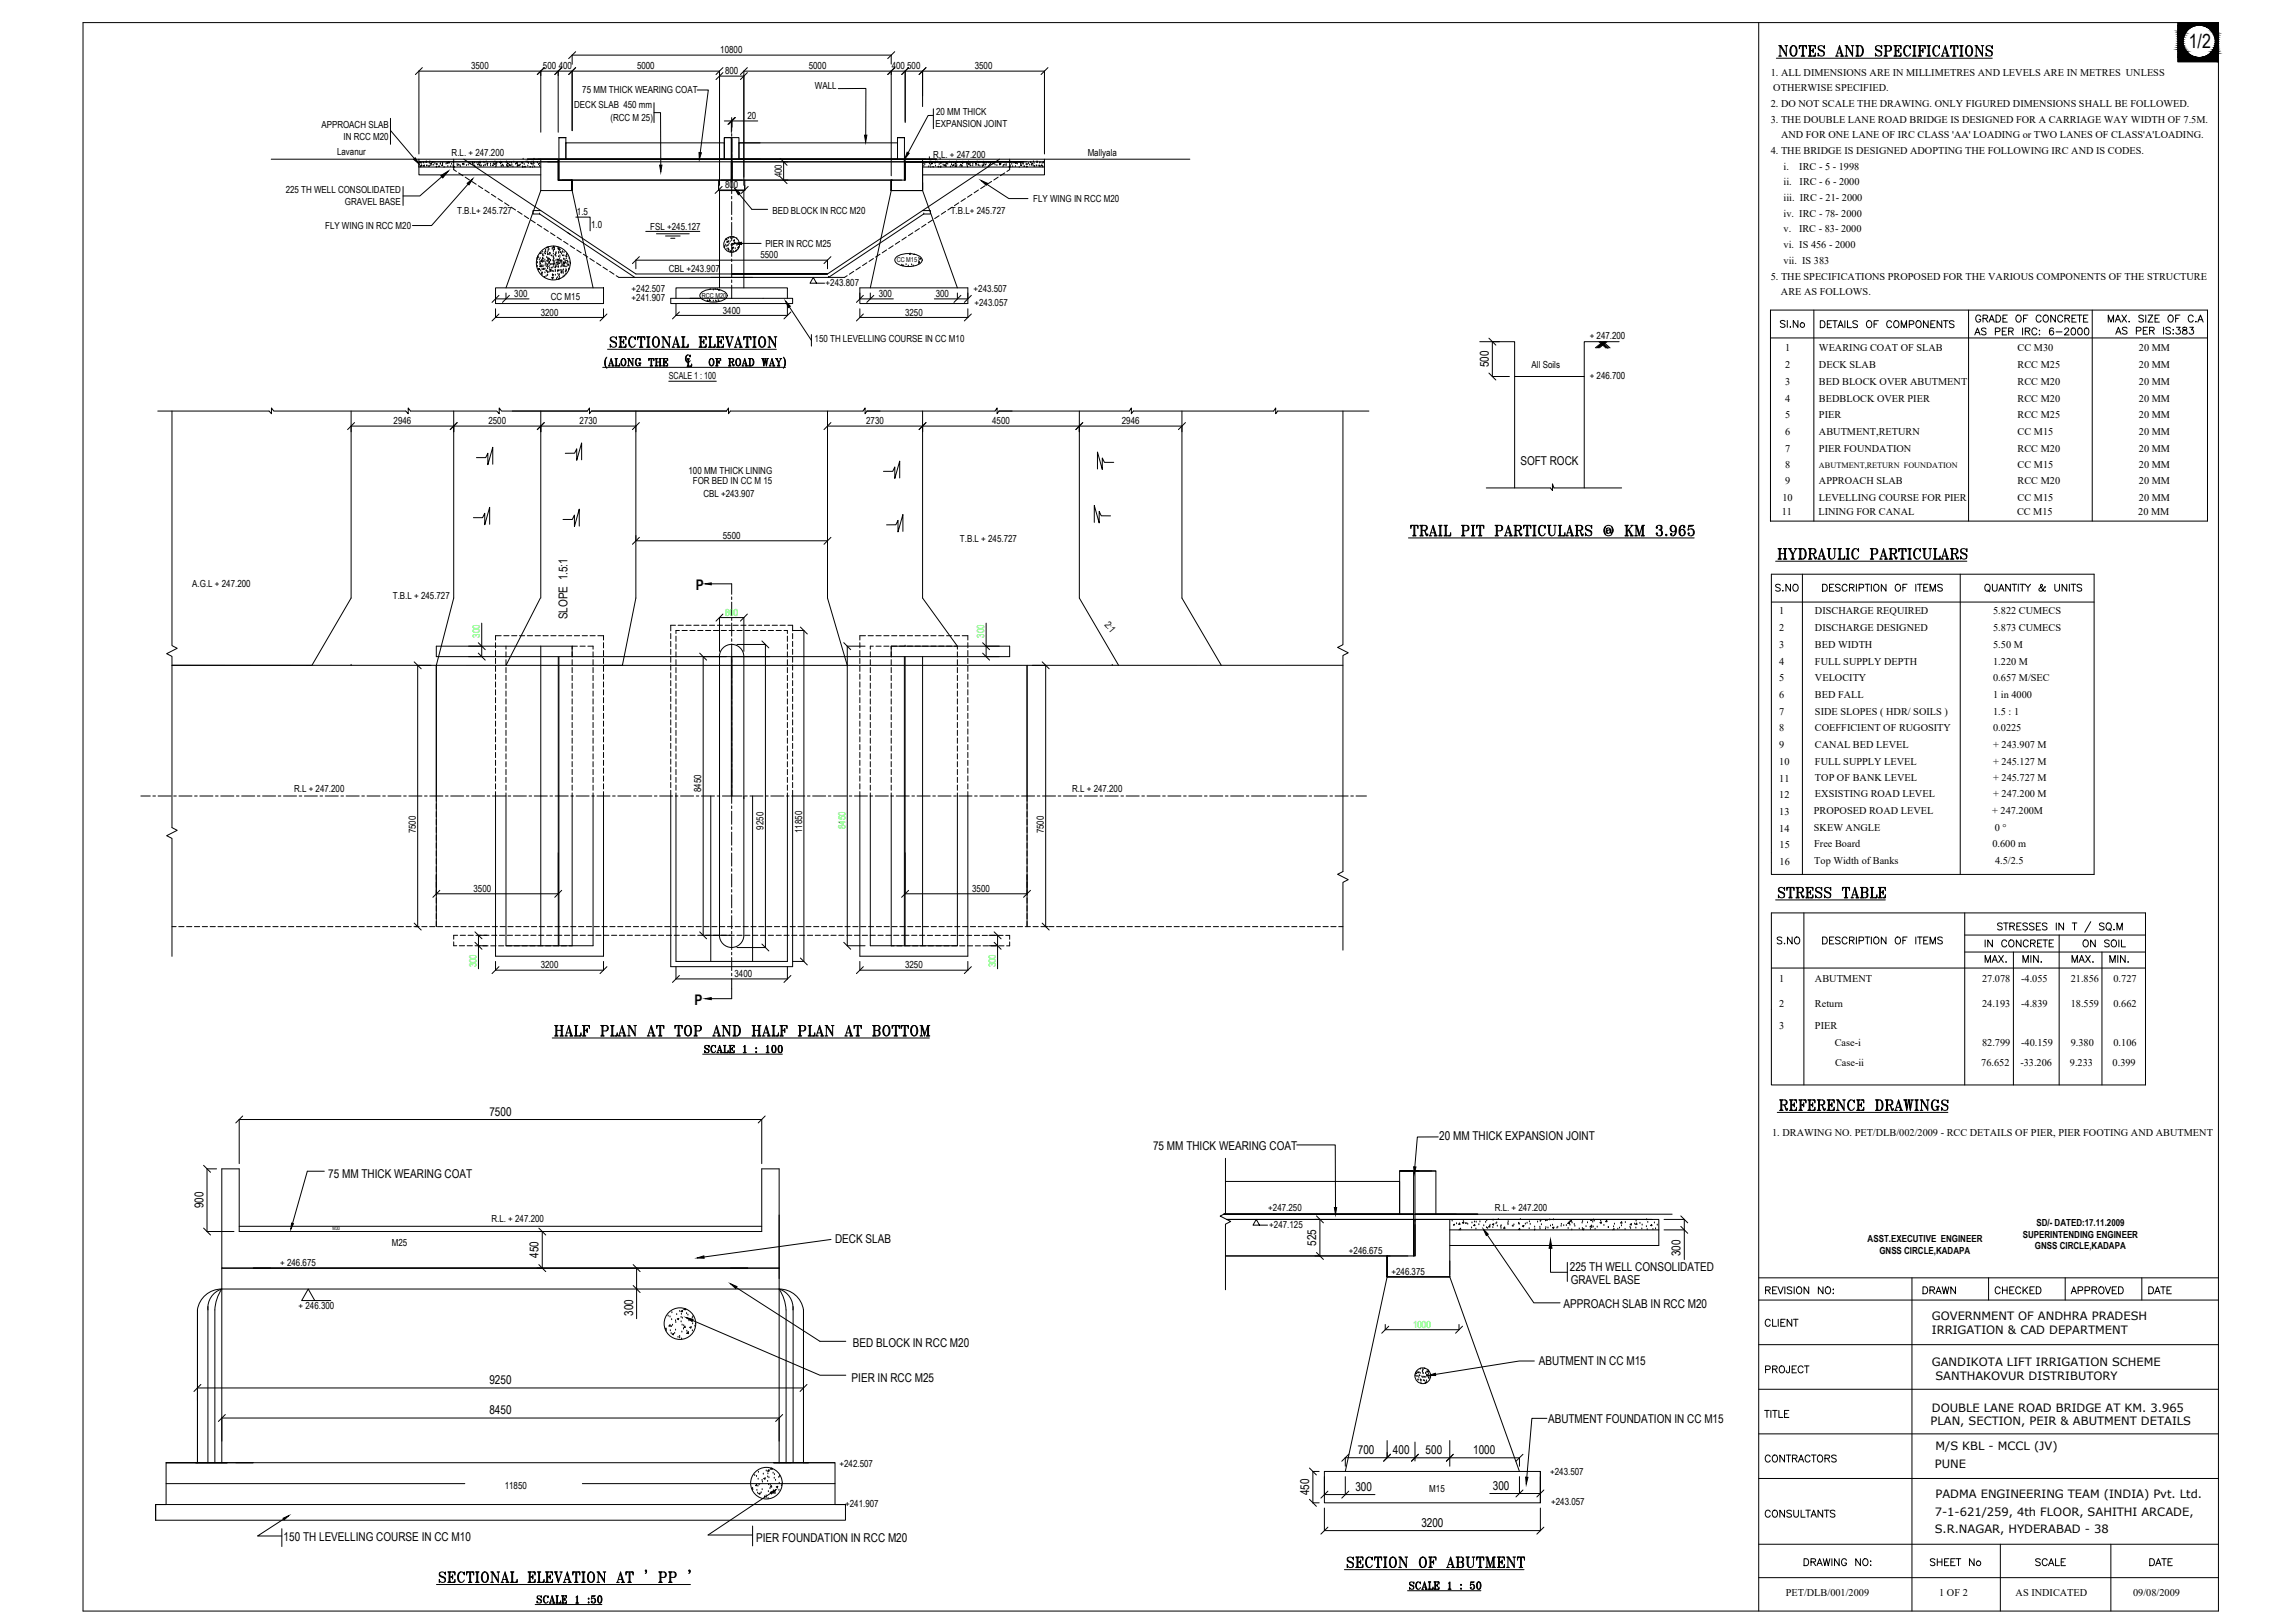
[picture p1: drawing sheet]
<svg xmlns="http://www.w3.org/2000/svg" width="1189mm" height="841mm" viewBox="0 0 1189 841" stroke-linecap="round" stroke-linejoin="round" font-family="sans-serif">
<defs><g id="words">
<g font-size="11">
<text x="314" y="182">%%USECTIONAL ELEVATION</text>
<text x="729" y="280">%%UTRAIL PIT PARTICULARS @ KM 3.965</text>
<text x="919" y="292">%%UHYDRAULIC PARTICULARS</text>
</g>
<g font-size="10.6">
<text x="920" y="31">%%UNOTES AND SPECIFICATIONS</text>
<text x="919" y="467">%%USTRESS TABLE</text>
<text x="285" y="539">%%uHALF PLAN AT TOP AND HALF PLAN AT BOTTOM</text>
<text x="920" y="577">%%UREFERENCE DRAWINGS</text>
<text x="696" y="815">%%USECTION OF ABUTMENT</text>
</g>
<g font-size="10.1">
<text x="1134" y="25">1/2</text>
<text x="312" y="192">%%U(ALONG THE OF ROAD WAY)</text>
</g>
<g font-size="7.6">
<text x="361" y="306">P</text>
<text x="360" y="521">P</text>
</g>
<g font-size="7.5">
<text x="1023" y="168">GRADE OF CONCRETE</text>
<text x="1092" y="168">MAX. SIZE OF C.A</text>
<text x="1028" y="308">QUANTITY &amp; UNITS</text>
<text x="914" y="689">CLIENT</text>
<text x="914" y="736">TITLE</text>
</g>
<g font-size="7.1">
<text x="922" y="171">Sl.No</text>
<text x="943" y="171">DETAILS OF COMPONENTS</text>
<text x="1023" y="175">AS PER IRC: 6-2000</text>
<text x="1096" y="174">AS PER IS:383</text>
<text x="919" y="308">S.NO</text>
<text x="944" y="308">DESCRIPTION OF ITEMS</text>
<text x="920" y="490">S.NO</text>
<text x="944" y="490">DESCRIPTION OF ITEMS</text>
<text x="1028" y="492">IN CONCRETE ON SOIL</text>
<text x="1028" y="500">MAX. MIN. MAX. MIN.</text>
<text x="914" y="672">REVISION NO:</text>
<text x="996" y="672">DRAWN</text>
<text x="1033" y="672">CHECKED</text>
<text x="1072" y="672">APPROVED</text>
<text x="1113" y="672">DATE</text>
<text x="914" y="713">PROJECT</text>
<text x="914" y="759">CONTRACTORS</text>
<text x="914" y="787">CONSULTANTS</text>
<text x="934" y="812">DRAWING NO:</text>
<text x="999" y="812">SHEET No</text>
<text x="1054" y="812">SCALE</text>
<text x="1113" y="812">DATE</text>
</g>
<g font-size="6.3">
<text x="772" y="190" transform="rotate(-90 772 190)">500</text>
<text x="788" y="241">SOFT ROCK</text>
<text x="294" y="321" transform="rotate(-90 294 321)">SLOPE 1.5:1</text>
<text x="254" y="578">7500</text>
<text x="746" y="591">20 MM THICK EXPANSION JOINT</text>
<text x="598" y="596">75 MM THICK WEARING COAT</text>
<text x="170" y="610">75 MM THICK WEARING COAT</text>
<text x="105" y="626" transform="rotate(-90 105 626)">900</text>
<text x="433" y="644">DECK SLAB</text>
<text x="682" y="646" transform="rotate(-90 682 646)">525</text>
<text x="279" y="652" transform="rotate(-90 279 652)">450</text>
<text x="871" y="651" transform="rotate(-90 871 651)">300</text>
<text x="814" y="659">225 TH WELL CONSOLIDATED</text>
<text x="814" y="666">GRAVEL BASE</text>
<text x="810" y="678">APPROACH SLAB IN RCC M20</text>
<text x="328" y="682" transform="rotate(-90 328 682)">300</text>
<text x="442" y="698">BED BLOCK IN RCC M20</text>
<text x="798" y="708">ABUTMENT IN CC M15</text>
<text x="254" y="717">9250</text>
<text x="441" y="716">PIER IN RCC M25</text>
<text x="254" y="733">8450</text>
<text x="802" y="737">ABUTMENT FOUNDATION IN CC M15</text>
<text x="704" y="754">700</text>
<text x="722" y="754">400</text>
<text x="739" y="754">500</text>
<text x="763" y="754">1000</text>
<text x="702" y="773">300</text>
<text x="774" y="772">300</text>
<text x="679" y="775" transform="rotate(-90 679 775)">450</text>
<text x="737" y="791">3200</text>
<text x="147" y="798">150 TH LEVELLING COURSE IN CC M10</text>
<text x="392" y="799">PIER FOUNDATION IN RCC M20</text>
</g>
<g font-size="6">
<text x="1001" y="684">GOVERNMENT OF ANDHRA PRADESH</text>
<text x="1001" y="691">IRRIGATION &amp; CAD DEPARTMENT</text>
<text x="1001" y="708">GANDIKOTA LIFT IRRIGATION SCHEME</text>
<text x="1003" y="715">SANTHAKOVUR DISTRIBUTORY</text>
<text x="1001" y="732">DOUBLE LANE ROAD BRIDGE AT KM. 3.965</text>
<text x="1000" y="738">PLAN, SECTION, PEIR &amp; ABUTMENT DETAILS</text>
<text x="1003" y="751">M/S KBL - MCCL (JV)</text>
<text x="1003" y="761">PUNE</text>
<text x="1003" y="776">PADMA ENGINEERING TEAM (INDIA) Pvt. Ltd.</text>
<text x="1003" y="786">7-1-621/259, 4th FLOOR, SAHITHI ARCADE,</text>
<text x="1003" y="794">S.R.NAGAR, HYDERABAD - 38</text>
</g>
<g font-size="5.3">
<text x="918" y="39">1. ALL DIMENSIONS ARE IN MILLIMETRES AND LEVELS ARE IN METRES UNLESS</text>
<text x="919" y="47">OTHERWISE SPECIFIED.</text>
<text x="918" y="55">2. DO NOT SCALE THE DRAWING. ONLY FIGURED DIMENSIONS SHALL BE FOLLOWED.</text>
<text x="918" y="64">3. THE DOUBLE LANE ROAD BRIDGE IS DESIGNED FOR A CARRIAGE WAY WIDTH OF 7.5M.</text>
<text x="923" y="72">AND FOR ONE LANE OF IRC CLASS 'AA' LOADING or TWO LANES OF CLASS'A'LOADING.</text>
<text x="918" y="80">4. THE BRIDGE IS DESIGNED ADOPTING THE FOLLOWING IRC AND IS CODES.</text>
<text x="924" y="88">i.</text>
<text x="932" y="88">IRC - 5 - 1998</text>
<text x="924" y="96">ii.</text>
<text x="933" y="96">IRC - 6 - 2000</text>
<text x="924" y="104">iii. IRC - 21- 2000</text>
<text x="924" y="112">iv. IRC - 78- 2000</text>
<text x="924" y="120">v.</text>
<text x="932" y="120">IRC - 83- 2000</text>
<text x="924" y="129">vi. IS 456 - 2000</text>
<text x="924" y="137">vii. IS 383</text>
<text x="918" y="145">5. THE SPECIFICATIONS PROPOSED FOR THE VARIOUS COMPONENTS OF THE STRUCTURE</text>
<text x="923" y="153">ARE AS FOLLOWS.</text>
<text x="925" y="182">1</text>
<text x="943" y="182">WEARING COAT OF SLAB</text>
<text x="1046" y="182">CC M30</text>
<text x="1108" y="182">20 MM</text>
<text x="925" y="191">2</text>
<text x="943" y="191">DECK SLAB</text>
<text x="1046" y="191">RCC M25</text>
<text x="1108" y="191">20 MM</text>
<text x="925" y="199">3</text>
<text x="943" y="199">BED BLOCK OVER ABUTMENT</text>
<text x="1046" y="199">RCC M20</text>
<text x="1108" y="199">20 MM</text>
<text x="925" y="208">4</text>
<text x="943" y="208">BEDBLOCK OVER PIER</text>
<text x="1046" y="208">RCC M20</text>
<text x="1108" y="208">20 MM</text>
<text x="925" y="217">5</text>
<text x="943" y="217">PIER</text>
<text x="1046" y="217">RCC M25</text>
<text x="1108" y="217">20 MM</text>
<text x="925" y="225">6</text>
<text x="943" y="225">ABUTMENT,RETURN</text>
<text x="1046" y="225">CC M15</text>
<text x="1108" y="225">20 MM</text>
<text x="925" y="234">7</text>
<text x="943" y="234">PIER FOUNDATION</text>
<text x="1046" y="234">RCC M20</text>
<text x="1108" y="234">20 MM</text>
<text x="925" y="243">8</text>
<text x="1046" y="243">CC M15</text>
<text x="1108" y="243">20 MM</text>
<text x="925" y="251">9</text>
<text x="943" y="251">APPROACH SLAB</text>
<text x="1046" y="251">RCC M20</text>
<text x="1108" y="251">20 MM</text>
<text x="924" y="260">10</text>
<text x="943" y="259">LEVELLING COURSE FOR PIER</text>
<text x="1046" y="259">CC M15</text>
<text x="1108" y="259">20 MM</text>
<text x="923" y="267">11</text>
<text x="942" y="267">LINING FOR CANAL</text>
<text x="1045" y="267">CC M15</text>
<text x="1108" y="267">20 MM</text>
<text x="922" y="318">1</text>
<text x="941" y="318">DISCHARGE REQUIRED</text>
<text x="1033" y="318">5.822 CUMECS</text>
<text x="922" y="327">2</text>
<text x="941" y="327">DISCHARGE DESIGNED</text>
<text x="1033" y="327">5.873 CUMECS</text>
<text x="922" y="336">3</text>
<text x="941" y="336">BED WIDTH</text>
<text x="1033" y="336">5.50 M</text>
<text x="922" y="344">4</text>
<text x="941" y="344">FULL SUPPLY DEPTH</text>
<text x="1033" y="344">1.220 M</text>
<text x="922" y="353">5</text>
<text x="941" y="353">VELOCITY</text>
<text x="1033" y="353">0.657 M/SEC</text>
<text x="922" y="362">6</text>
<text x="941" y="362">BED FALL</text>
<text x="1033" y="362">1 in 4000</text>
<text x="922" y="370">7</text>
<text x="941" y="370">SIDE SLOPES ( HDR/ SOILS )</text>
<text x="1033" y="370">1.5 : 1</text>
<text x="922" y="379">8</text>
<text x="941" y="379">COEFFICIENT OF RUGOSITY</text>
<text x="1033" y="379">0.0225</text>
<text x="922" y="388">9</text>
<text x="941" y="388">CANAL BED LEVEL</text>
<text x="1033" y="388">+ 243.907 M</text>
<text x="922" y="396">10</text>
<text x="941" y="396">FULL SUPPLY LEVEL</text>
<text x="1033" y="396">+ 245.127 M</text>
<text x="922" y="405">11</text>
<text x="941" y="405">TOP OF BANK LEVEL</text>
<text x="1033" y="405">+ 245.727 M</text>
<text x="922" y="414">12</text>
<text x="941" y="413">EXSISTING ROAD LEVEL</text>
<text x="1033" y="413">+ 247.200 M</text>
<text x="922" y="422">13</text>
<text x="940" y="422">PROPOSED ROAD LEVEL</text>
<text x="1032" y="422">+ 247.200M</text>
<text x="922" y="431">14</text>
<text x="940" y="430">SKEW ANGLE</text>
<text x="1034" y="430">0 °</text>
<text x="922" y="440">15</text>
<text x="940" y="439">Free Board</text>
<text x="1033" y="439">0.600 m</text>
<text x="922" y="448">16</text>
<text x="940" y="448">Top Width of Banks</text>
<text x="1034" y="448">4.5/2.5</text>
<text x="922" y="509">1</text>
<text x="941" y="509">ABUTMENT</text>
<text x="1027" y="509">27.078</text>
<text x="1047" y="509">-4.055</text>
<text x="1073" y="509">21.856</text>
<text x="1095" y="509">0.727</text>
<text x="922" y="522">2</text>
<text x="941" y="522">Return</text>
<text x="1027" y="522">24.193</text>
<text x="1047" y="522">-4.839</text>
<text x="1073" y="522">18.559</text>
<text x="1095" y="522">0.662</text>
<text x="922" y="533">3</text>
<text x="941" y="533">PIER</text>
<text x="951" y="542">Case-i</text>
<text x="1027" y="542">82.799</text>
<text x="1047" y="542">-40.159</text>
<text x="1073" y="542">9.380</text>
<text x="1095" y="542">0.106</text>
<text x="951" y="552">Case-ii</text>
<text x="1027" y="553">76.652</text>
<text x="1047" y="553">-33.206</text>
<text x="1073" y="553">9.233</text>
<text x="1095" y="553">0.399</text>
<text x="918" y="589">1. DRAWING NO. PET/DLB/002/2009 - RCC DETAILS OF PIER, PIER FOOTING AND ABUTMENT</text>
<text x="925" y="827">PET/DLB/001/2009</text>
<text x="1005" y="827">1 OF 2</text>
<text x="1045" y="827">AS INDICATED</text>
<text x="1106" y="827">09/08/2009</text>
</g>
<g font-size="5">
<text x="373" y="28">10800</text>
<text x="244" y="36">3500</text>
<text x="281" y="36">500</text>
<text x="290" y="36">400</text>
<text x="330" y="36">5000</text>
<text x="419" y="36">5000</text>
<text x="462" y="36">400</text>
<text x="470" y="36">500</text>
<text x="505" y="36">3500</text>
<text x="376" y="38">800</text>
<text x="422" y="46">WALL</text>
<text x="302" y="48">75 MM THICK WEARING COAT</text>
<text x="298" y="56">DECK SLAB 450 mm</text>
<text x="485" y="60">20 MM THICK</text>
<text x="316" y="63">(RCC M 25)</text>
<text x="387" y="62">20</text>
<text x="167" y="66">APPROACH SLAB</text>
<text x="485" y="66">EXPANSION JOINT</text>
<text x="178" y="72">IN RCC M20</text>
<text x="175" y="80">Lavanur</text>
<text x="234" y="81">R.L. + 247.200</text>
<text x="484" y="82">R.L. + 247.200</text>
<text x="564" y="81">Mallyala</text>
<text x="405" y="92" transform="rotate(-90 405 92)">400</text>
<text x="148" y="100">225 TH WELL CONSOLIDATED</text>
<text x="376" y="97">800</text>
<text x="179" y="106">GRAVEL BASE</text>
<text x="535" y="105">FLY WING IN RCC M20</text>
<text x="237" y="111">T.B.L+ 245.727</text>
<text x="299" y="111">1.5</text>
<text x="400" y="111">BED BLOCK IN RCC M20</text>
<text x="493" y="111">T.B.L+ 245.727</text>
<text x="169" y="119">FLY WING IN RCC M20</text>
<text x="306" y="118">1.0</text>
<text x="337" y="119">FSL +245.127</text>
<text x="397" y="128">PIER IN RCC M25</text>
<text x="394" y="134">5500</text>
<text x="279" y="138">CC M15</text>
<text x="347" y="141">CBL +243.907</text>
<text x="428" y="148">+243.807</text>
<text x="267" y="154">300</text>
<text x="285" y="155">CC M15</text>
<text x="327" y="151">+242.507</text>
<text x="327" y="156">+241.907</text>
<text x="455" y="154">300</text>
<text x="485" y="154">300</text>
<text x="505" y="151">+243.507</text>
<text x="505" y="159">+243.057</text>
<text x="280" y="164">3200</text>
<text x="375" y="163">3400</text>
<text x="469" y="164">3250</text>
<text x="422" y="177">150 TH LEVELLING COURSE IN CC M10</text>
<text x="824" y="176">+ 247.200</text>
<text x="794" y="190">All Soils</text>
<text x="347" y="196">SCALE 1 : 100</text>
<text x="824" y="196">+ 246.700</text>
<text x="204" y="220">2946</text>
<text x="253" y="220">2500</text>
<text x="300" y="220">2730</text>
<text x="449" y="220">2730</text>
<text x="514" y="220">4500</text>
<text x="581" y="220">2946</text>
<text x="357" y="245">100 MM THICK LINING</text>
<text x="359" y="251">FOR BED IN CC M 15</text>
<text x="365" y="257">CBL +243.907</text>
<text x="375" y="279">5500</text>
<text x="498" y="281">T.B.L + 245.727</text>
<text x="100" y="304">A.G.L + 247.200</text>
<text x="204" y="310">T.B.L + 245.727</text>
<text x="572" y="324" transform="rotate(50 572 324)">2:1</text>
<text x="152" y="410">R.L + 247.200</text>
<text x="363" y="410" transform="rotate(-90 363 410)">8450</text>
<text x="556" y="410">R.L + 247.200</text>
<text x="215" y="432" transform="rotate(-90 215 432)">7500</text>
<text x="396" y="430" transform="rotate(-90 396 430)">9250</text>
<text x="416" y="432" transform="rotate(-90 416 432)">11850</text>
<text x="541" y="432" transform="rotate(-90 541 432)">7500</text>
<text x="245" y="462">3500</text>
<text x="504" y="462">3500</text>
<text x="280" y="502">3200</text>
<text x="469" y="502">3250</text>
<text x="381" y="506">3400</text>
<text x="657" y="628">+247.250</text>
<text x="775" y="628">R.L. + 247.200</text>
<text x="255" y="633">R.L. + 247.200</text>
<text x="1055" y="635">SD/- DATED:17.11.2009</text>
<text x="658" y="636">+247.125</text>
<text x="1048" y="641">SUPERINTENDING ENGINEER</text>
<text x="203" y="646">M25</text>
<text x="968" y="644">ASST.EXECUTIVE ENGINEER</text>
<text x="1055" y="647">GNSS CIRCLE,KADAPA</text>
<text x="699" y="650">+246.675</text>
<text x="974" y="650">GNSS CIRCLE,KADAPA</text>
<text x="145" y="656">+ 246.675</text>
<text x="721" y="661">+246.375</text>
<text x="155" y="678">+ 246.300</text>
<text x="435" y="760">+242.507</text>
<text x="803" y="765">+243.507</text>
<text x="262" y="771">11850</text>
<text x="741" y="773">M15</text>
<text x="804" y="780">+243.057</text>
<text x="438" y="781">+241.907</text>
</g>
<g font-size="5" fill="#0f0">
<text x="376" y="319">800</text>
<text x="249" y="330" transform="rotate(-90 249 330)">300</text>
<text x="510" y="330" transform="rotate(-90 510 330)">300</text>
<text x="438" y="430" transform="rotate(-90 438 430)">8450</text>
<text x="247" y="501" transform="rotate(-90 247 501)">300</text>
<text x="516" y="501" transform="rotate(-90 516 501)">300</text>
<text x="732" y="688">1000</text>
</g>
<text font-size="4.3" x="943" y="243">ABUTMENT,RETURN FOUNDATION</text>
<g font-size="3.5">
<text x="465" y="136">CC M15</text>
<text x="364" y="154">RCC M20</text>
</g>
<text font-size="2.5" x="172" y="637">M30</text>
</g></defs>
<!-- layer: MAIN -->
<g fill="none" stroke="#000" stroke-width=".52">
<path d="M43 12h1107v823h-1107zM911 12v823M1129 12h21v20h-21zM280 37v32M289 37v32M296 29h166v4M297 29v4M297 37v31M373 39h13M462 37v54M469 37v27M478 37v18"/>
<path d="M541 37v43M541 37h-155v59M339 58h3v28M339 53v11M361 47h6l-4 32M434 46h15v24M484 60h-3l-10 19M484 56v11M202 68l13 14M202 61v14M217 80v-43h156v59M290 71h3h-3v11h89v-11h-4v11v-11h4v22v-9"/>
<path d="M293 74h82v8h-82zM293 71v11M375 63h18M379 63v6M379 61v7M379 69v2M379 72v7M379 63v3M383 74h82v8h-82zM383 74h11M465 71v11M469 71h-4h4v22v-9h-90"/>
<path d="M141 82h148M209 97v9M217 84h72h-72v3h63M217 82v9h63M217 84h1M218 84h.1M218 86h.1M218 85h.1M219 86h.1M219 84h.1M220 84h.1M220 86h.1"/>
<path d="M221 84h.1M221 86h.1M222 86h.1M222 85h.1M223 84h.1M223 86h.1M223 85l1-1zM224 86h.1M224 84h.1M225 86h.1M225 85h.1M226 85h.1"/>
<path d="M226 86h.1M227 85h.1M227 86h1zM228 85h.1M229 92l-11 10h-9M229 85v1zM229 85h.1M230 87h.1M231 85h.1M232 85h.1M232 84h.1M232 86h.1"/>
<path d="M233 84h.1M234 86h.1M234 85h.1M235 87h.1M235 86h.1M235 84h.1M235 82v6l2 1M237 85h.1M237 86h.1M238 86h.1M238 90l2 1M239 86h.1"/>
<path d="M240 85h.1M240 82l90 60h49M241 92l2 1M242 86h.1M243 95l-19 22h-10M243 85h.1M244 85h.1M244 94l3 1M245 85h.1M245 84h.1M246 86h.1M246 84h.1"/>
<path d="M247 85h.1M247 85h1zM248 96l2 2M248 85h.1M249 86h.1M249 84h.1M251 86h.1M251 84h.1M251 98l3 2M251 85h.1M252 84h.1M252 85h.1"/>
<path d="M253 86h.1M253 84h.1M254 85h.1M254 86h.1M255 86h1zM256 85h.1M257 84h.1M257 85h.1M257 87h.1M257 86h.1M257 84h1M259 84h.1"/>
<path d="M259 85h.1M260 86h.1M260 84h.1M260 85h.1M261 86h.1M262 84h.1M263 86h.1M263 84h.1M263 85v-1v1zM264 86h.1M264 84h.1M264 85h.1"/>
<path d="M265 86h.1M265 84h.1M265 85h.1M266 86h.1M266 84h.1M267 85h.1M268 84h.1M268 85h.1M268 86h.1M269 86v-1v1M270 85h.1M271 86h.1"/>
<path d="M271 87h.1M271 85h.1M271 83h.1M272 85h.1M272 86h.1M273 84h.1M274 86h.1M274 84h.1M274 85h.1M275 86v1M275 85h.1M275 85h1z"/>
<path d="M276 84h.1M276 86v1M276 86h.1M276 85h.1M277 85h.1M277 83h.1M277 86h.1M278 84h.1M279 84h.1M279 85h.1M280 85h.1M280 86h.1"/>
<path d="M280 82v17M280 99l-18 50M289 83v10M290 84h89M290 83v10M291 93h176M297 93h-8h8v6v-6v6h-17M297 99h.1M297 99l10 50M372 98h14M372 93v6h14v-6M373 99v50"/>
<path d="M379 80v1M379 83v7M379 91v1M379 94v6M379 82h90M383 82v-11h-4v22M386 99v50M462 93v6v-6M462 99h.1M462 99l-11 50M478 95v4h-16M478 82v17l18 50"/>
<path d="M479 85h.1M479 86h.1M480 84h.1M481 86h.1M482 82h.1M482 85h.1M482 83h.1M482 84h.1M482 86h.1M482 86v1M483 85h.1M483 84h.1"/>
<path d="M484 86v1M485 85h.1M485 84h.1M485 86h.1M486 84h.1M486 86h.1M487 85h.1M487 83h.1M487 87h1M488 85h.1M488 87h.1M488 86h.1"/>
<path d="M489 85h.1M489 86h1l-1-1v1M490 86h.1M490 84h.1M490 85h.1M490 84h1zM491 84h-22v9h-7M491 85h.1M492 84h.1M493 86h.1M493 85h.1M493 84h.1"/>
<path d="M494 86h.1M494 85h.1M494 84h.1M495 86h.1M495 84v1v-1M496 84h.1M496 86h.1M498 86h.1M498 85h.1M498 84h.1M499 84h.1M499 86h.1"/>
<path d="M499 85h.1M500 84h.1M501 84h.1M501 85h.1M501 86h.1M501 87h.1M502 85h.1M502 84h.1M503 85h.1M503 86h.1M504 86h.1M504 85h.1"/>
<path d="M506 84v1zM506 86h.1M506 85h.1M506 84h.1M507 85h.1M507 86h.1M507 98l-2 2M507 84h.1M508 84h.1M508 86h.1M509 86h.1M510 84h.1"/>
<path d="M510 86h.1M510 85h.1M511 96l-3 2M511 85h.1M511 95l12 8h10M512 86h.1M512 84h.1M513 86h.1M513 85h.1M513 84h1M514 94l-2 1M515 85h.1"/>
<path d="M516 85h.1M517 86h.1M517 92l-2 1M518 85h.1M518 82l-89 60M518 85h1zM519 85h.1M520 86h.1M521 86h.1M521 90l-3 1M521 85h.1M523 87h.1"/>
<path d="M523 87h1M523 82v6l-1 1M523 84h.1M524 86h.1M524 85h.1M525 86h.1M525 84h.1M526 84h.1M526 84h1zM526 86h.1M527 85h.1M528 86v1"/>
<path d="M529 85h.1M529 85v1zM530 85h.1M531 86h.1M532 85h.1M532 86h.1M532 84h-63h72M533 85h.1M534 86h.1M534 84h.1M535 86h.1M535 84v1z"/>
<path d="M536 84h.1M536 85h.1M536 86h.1M537 86h.1M537 84h.1M538 84h.1M538 86h1zM539 86h.1M539 84h.1M540 85h.1M540 86h.1M541 84h.1"/>
<path d="M541 82v5h-63v12h-16M541 87v4h-63M617 82h-148v11M255 101l2 1M258 103l2 1M262 105l2 2M265 107l2 2M268 110l3 1M272 112l2 1M275 114l2 1M279 116l2 2M280 111h.1"/>
<path d="M280 111l49 33M280 109h-4v2h4M282 118l2 2M298 113h8v7M335 120h28M379 102v1M379 104v7M379 113v1M379 115v7M383 101l7 7h8M476 118l-2 2M478 109h4v2h-3"/>
<path d="M479 111h.1M479 111l-50 33M480 116l-2 2M483 114l-2 1M487 112l-3 1M490 110l-2 1M493 107l-2 2M497 105l-2 2M500 103l-2 1M504 101l-3 1M278 138h.1M278 136h.1"/>
<path d="M278 135h.1M278 134h.1M279 133h-1M279 133h.1M279 140h.1M279 135h.1M280 139l-1 1zM280 138h.1M280 136h.1M280 134h.1M280 131h.1M280 137h.1"/>
<path d="M281 135h.1M281 140h.1M281 138h.1M281 136h.1M281 134h.1M281 132h.1M281 131h.1M282 139l-1 1zM282 139h.1M282 133h.1M282 136h.1M282 140h.1"/>
<path d="M282 131h.1M282 135h.1M282 130h1zM283 132h.1M283 130h.1M283 137h.1M283 133h.1M283 129h.1M284 138h.1M284 131h.1M284 139h.1M284 137h.1"/>
<path d="M284 136h.1M284 134h.1M284 128h.1M284 132h.1M284 130h.1M284 129h.1M284 136h1zM285 134h-1zM285 135h.1M285 131h.1M285 140h.1M285 132h.1"/>
<path d="M285 139h.1M285 137h.1M285 121l3 1M286 140h.1M286 132h.1M286 139h.1M286 137h.1M286 129h.1M287 137h.1M287 135h.1M287 133h.1M287 132h.1"/>
<path d="M287 130h.1M287 128h.1M287 134h.1M287 129h.1M288 140h.1M288 132h.1M288 138h.1M288 133h.1M288 135h.1M288 131h.1M289 136h.1M289 135h.1"/>
<path d="M289 123l2 1M289 137h.1M289 129h.1M289 138h.1M289 139h.1M289 140h.1M289 133h.1M289 131h.1M290 131h.1M290 129h.1M290 129h-1zM290 134h.1"/>
<path d="M290 130h.1M290 137h.1M290 133h.1M291 130h.1M290 135h.1M291 138h.1M291 136h.1M291 132h.1M291 135h.1M291 131h.1M292 130h.1M292 137h.1"/>
<path d="M292 132h.1M292 140h.1M292 138h.1M292 136h.1M292 125l2 2M292 134h.1M292 133h.1M292 131h.1M293 138h.1M293 135h.1M293 136h.1M293 133h.1"/>
<path d="M293 140h.1M293 133h1zM294 134h.1M294 132h.1M294 135h.1M294 120l2 2M294 136h.1M294 137h.1M295 137h.1M295 140h.1M295 139h.1M295 138h.1"/>
<path d="M295 136h.1M295 134h.1M296 127l2 2M299 130l2 1M302 132l3 1M306 134l2 1M309 136l2 2M313 138l2 2M330 139v-4h99v4M340 121h17M345 122h7M348 123h2"/>
<path d="M375 128h.1M376 128h.1M376 127h.1M376 124h.1M376 124h1zM377 129h.1M377 125h.1M377 127h.1M378 125h.1M378 124h.1M378 129h.1M378 129l-1 1z"/>
<path d="M378 126h.1M378 130h1zM378 123h.1M379 124h.1M379 127h.1M379 123v2M379 126v7M379 134v2M379 137v7M379 130h.1M380 127h.1M380 126h.1"/>
<path d="M380 129h.1M380 128l-1 1zM380 123h.1M380 130h.1M380 125h.1M381 125h.1M381 126h.1M381 129h.1M382 130h-1zM382 124h.1M382 127h.1M382 129h.1"/>
<path d="M383 127h.1M383 128h.1M383 126h.1M384 126h10M446 138l-2 2M449 136l-2 2M453 134l-3 1M456 132l-2 1M459 130l-2 1M463 127l-2 2M465 133a11 11 0 0 1 13 1 5 5 0 0 1-6 4 7 7 0 0 1-8-3zM466 125l-2 2"/>
<path d="M467 137h.1M468 138v-1zM468 138h.1M470 137h.1M470 123l-3 1M471 138h.1M472 132h-1M472 132h.1M472 137h.1M473 121l-2 1M473 138h.1M474 132h.1"/>
<path d="M476 136h.1M476 134h.1M476 135h.1M477 136h.1M477 134h.1M257 149h56v8h-56zM257 152v3h17M262 152v3M280 140h.1M281 142h.1M281 141h.1M282 143h.1"/>
<path d="M282 141h.1M283 143h.1M283 140h.1M284 143h.1M284 141h.1M285 140v1v-1zM286 141h.1M286 144h.1M286 142h1zM286 142h.1M286 145h.1M286 143h.1"/>
<path d="M287 143h.1M287 144h.1M287 141h.1M288 143h.1M288 141h.1M288 144h.1M289 141h.1M289 144h.1M289 142h.1M290 143h.1M290 144v1M290 142h.1"/>
<path d="M290 144h.1M290 140h.1M291 140h.1M291 141h.1M291 141v-1zM292 141h.1M292 143h.1M292 142h.1M293 140v1zM293 142h.1M294 140h.1M316 141l2 1"/>
<path d="M319 143l2 1h117l1-1M348 155h63v2h-63zM350 155v-6h58v6M350 157v6M363 152a11 11 0 0 1 14 1 5 5 0 0 1-6 3 7 7 0 0 1-8-3zM367 156h.1M368 156h.1M368 150h.1M368 144h22M370 150h.1M370 156h.1M371 150h.1"/>
<path d="M371 156h.1M372 150h.1M372 156h.1M372 150h1M373 156h.1M373 150h.1M379 145v1M379 148v7M408 157v6M409 159l12 17M429 142h-50h50M429 144h.1"/>
<path d="M442 141l-2 1M446 149h56v8h-56zM446 152v3h17M451 152v3M484 155h18M496 152v3M257 164h56M257 160v5M313 160v5M350 163h58M421 173v6M446 164h56"/>
<path d="M446 160v5M502 160v5M767 177h18v76M777 177h-4v18h9M829 177l3 3M829 177l4 3M830 177l4 3M831 177l-3 3M832 177l-4 3M833 177l-4 3M839 177h-18v76M785 195h36"/>
<path d="M827 180l4-3 3 3M82 213h57l2 1v-3l1 2h68l2 1v-3l1 2h44l2 1v-3l1 2h44M89 213v122l3 1-6 3 3 1v89l3 1-6 3 3 1v62M182 213v97M235 213v97M265 213h39l1-2v3l1-1h70M280 213v97M306 213h70M330 213v97M376 213l2-2v3l1-1h68l1-2v3l1-1h67l1-2v3l1-1h67l1-2v3l1-1h73l1-2v3l1-1h47M429 213v97M478 213v97"/>
<path d="M559 213v97M613 213v97M696 213v121l-3 1 6 3-3 2v112l-3 1 6 3-3 1v35M770 253h34l1 1v-3v2h35M369 303h10v5M379 309v2M379 312v7M226 335h71v1M257 333v3M257 337v3M260 329h-3v3M261 329h3"/>
<path d="M262 335v1M262 338v2M265 329h3M269 329h3M273 329h3M277 329h3M280 335v155M281 329h3M285 329h3M290 329h2M294 329h2M297 338v2"/>
<path d="M298 329h2M299 335h-2v5M301 335h2M302 329h2M305 335h2v1M306 329h2M307 338v2M310 329h3v3M313 333v3M313 337v3M348 328v3M348 332v3"/>
<path d="M348 336v3M350 324h-2v3M350 330v2M350 334v2M350 338v2M351 324h3M352 327h-2v1M353 327h3M355 324h3M358 327h2M360 324h2M362 327h2"/>
<path d="M364 324h2M366 327h2M368 324h2M370 327h2M372 324h2M374 327h2M376 324h3M378 327h3M379 320v2M379 323v7M379 331v1M379 334v6"/>
<path d="M380 324h3M382 334h15v157h-15M382 327h3M384 324h3M386 327h3M388 324h3M390 327h3M392 324h3M394 327h3M396 324h3M398 327h3M400 324h3"/>
<path d="M402 327h3M404 324h3M406 327h2v1M408 330v2M408 334v2M408 338v2M408 324h3v3M411 328v3M411 332v3M411 336v3M411 327h6v171h-6M446 333v3"/>
<path d="M446 337v3M449 329h-3v3M450 329h3M451 338v2M453 335h-2v1M454 335h3M454 329h3M458 335h3M458 329h3M462 329h3M466 329h3M469 335h.1"/>
<path d="M470 329h3M474 329h3M478 335h.1M478 329h3M482 329h3M486 329h3M491 329h2M495 329h2M496 335v1M496 338v2M499 329h3v3M502 333v3"/>
<path d="M502 337v3M89 345h607M182 345h.1M216 345v135M226 340h63v150M257 341v3M257 345v3M257 349v3M257 353v3M257 357v3M262 342v3M262 346v3"/>
<path d="M262 350v3M262 354v3M262 358v3M297 342v3M297 346v3M297 350v3M297 354v3M297 358v3M307 342v3M307 346v3M307 350v3M307 354v3"/>
<path d="M307 358v3M313 341v3M313 345v3M313 349v3M313 353v3M313 357v3M348 340v3M348 345v2M348 349v2M348 353v2M348 357v2M350 342v3"/>
<path d="M350 346v3M350 350v3M350 354v3M350 358v3M364 340v145M379 340v72M379 342v1M379 345v6M379 353v1M379 355v7M408 342v3M408 346v3"/>
<path d="M408 350v3M408 354v3M408 358v3M411 340v3M411 345v2M411 349v2M411 353v2M411 357v2M446 341v3M446 345v3M446 349v3M446 353v3"/>
<path d="M446 357v3M451 342v3M451 346v3M451 350v3M451 354v3M451 358v3M462 340v-5h61v5h-233v150M462 342v3M462 346v3M462 350v3M462 354v3M462 358v3"/>
<path d="M469 340v150M478 340v150M496 342v3M496 346v3M496 350v3M496 354v3M496 358v3M502 341v3M502 345v3M502 349v3M502 353v3M502 357v3"/>
<path d="M542 345v135M576 345h.1M257 361v3M257 366v2M257 370v2M257 374v2M257 378v2M262 362v3M262 366v3M262 370v3M262 374v3M262 378v3"/>
<path d="M297 362v3M297 366v3M297 370v3M297 374v3M297 378v3M307 362v3M307 366v3M307 370v3M307 374v3M307 378v3M313 361v3M313 366v2"/>
<path d="M313 370v2M313 374v2M313 378v2M348 361v3M348 365v3M348 369v3M348 373v3M348 377v3M350 362v3M350 366v3M350 370v3M350 374v3"/>
<path d="M350 378v3M379 364v1M379 366v7M379 374v2M379 377v7M408 362v3M408 366v3M408 370v3M408 374v3M408 378v3M411 361v3M411 365v3"/>
<path d="M411 369v3M411 373v3M411 377v3M446 361v3M446 366v2M446 370v2M446 374v2M446 378v2M451 362v3M451 366v3M451 370v3M451 374v3"/>
<path d="M451 378v3M462 362v3M462 366v3M462 370v3M462 374v3M462 378v3M496 362v3M496 366v3M496 370v3M496 374v3M496 378v3M502 361v3"/>
<path d="M502 366v2M502 370v2M502 374v2M502 378v2M257 382v2M257 386v3M257 390v3M257 394v3M257 398v3M262 382v3M262 387v2M262 391v2"/>
<path d="M262 395v2M262 399v2M297 382v3M297 386v3M297 391v2M297 395v2M297 399v2M307 382v3M307 387v2M307 391v2M307 395v2M307 399v2"/>
<path d="M313 382v2M313 386v3M313 390v3M313 394v3M313 398v3M348 381v3M348 385v3M348 389v3M348 393v3M348 397v3M350 382v3M350 387v2"/>
<path d="M350 391v2M350 395v2M350 399v2M379 385v1M379 388v7M379 396v1M379 399v6M408 382v3M408 387v2M408 391v2M408 395v2M408 399v2"/>
<path d="M411 381v3M411 385v3M411 389v3M411 393v3M411 397v3M446 382v2M446 386v3M446 390v3M446 394v3M446 398v3M451 382v3M451 387v2"/>
<path d="M451 391v2M451 395v2M451 399v2M462 382v3M462 386v3M462 391v2M462 395v2M462 399v2M496 382v3M496 387v2M496 391v2M496 395v2"/>
<path d="M496 399v2M502 382v2M502 386v3M502 390v3M502 394v3M502 398v3M73 412h5M79 412h2M82 412h7M90 412h1M93 412h6M101 412h1"/>
<path d="M104 412h6M112 412h1M114 412h7M123 412h1M125 412h7M133 412h2M136 412h7M144 412h2M147 412h7M155 412h1M158 412h6M166 412h1"/>
<path d="M169 412h6M177 412h1M179 412h7M188 412h1M190 412h7M198 412h2M201 412h7M209 412h2M212 412h7M220 412h1M223 412h7M226 415v-70v135v-3"/>
<path d="M226 417v2M231 412h1M234 412h6M242 412h1M244 412h7M252 412h2M255 412h7M257 402v3M257 406v3M257 410v85h56v-85M262 411v79h45v-79M262 403v2"/>
<path d="M262 407v3M263 412h2M266 412h7M274 412h2M277 412h7M285 412h1M288 412h6M296 412h1M297 403v2M297 407v3M297 411v79h-2M299 412h6"/>
<path d="M307 412h1M307 403v2M307 407v3M309 412h7M313 402v3M313 406v3M317 412h2M320 412h7M328 412h2M331 412h7M339 412h2M342 412h7"/>
<path d="M348 410v91h63v-91M348 401v3M348 405v3M350 412h1M350 411v87h58v-87M350 403v2M350 407v3M353 412h6M361 412h1M364 412h6M368 412v86M372 412h1"/>
<path d="M374 412h11M379 407v1M379 410v6M379 418v1M386 412h1M389 412h6M390 412v86M397 412h1M399 412h7M408 412h1M408 403v2M408 407v3"/>
<path d="M410 412h7M411 401v3M411 405v3M418 412h2M421 412h7M429 412h2M432 412h7M440 412h1M443 412h7M446 410v85h56v-85M446 402v3M446 406v3"/>
<path d="M451 412h1M451 411v79h45v-79M451 403v2M451 407v3M454 412h6M462 412h1M462 403v2M462 407v3M462 411v79h1M464 412h7M473 412h1M475 412h7"/>
<path d="M483 412h2M486 412h7M494 412h2M496 403v2M496 407v3M497 412h7M502 402v3M502 406v3M505 412h1M508 412h7M516 412h1M519 412h6"/>
<path d="M527 412h1M529 412h7M532 415v-70v135v-3M532 417v2M538 412h1M540 412h7M548 412h2M551 412h7M559 412h2M562 412h7M570 412h1M573 412h7"/>
<path d="M581 412h1M584 412h6M592 412h1M594 412h7M603 412h1M605 412h7M613 412h2M616 412h7M624 412h2M627 412h7M635 412h1M638 412h7"/>
<path d="M646 412h1M649 412h6M657 412h1M659 412h7M668 412h1M670 412h7M678 412h2M681 412h7M689 412h2M692 412h7M700 412h1M703 412h5"/>
<path d="M226 421v2M226 425v2M226 429v2M226 433v2M226 437v3M379 420v7M379 428v2M379 431v7M379 439v2M532 421v2M532 425v2M532 429v2"/>
<path d="M532 433v2M532 437v3M226 441v3M226 445v3M226 449v3M226 453v11M379 442v7M379 450v2M379 453v7M532 441v3M532 445v3M532 449v3"/>
<path d="M532 453v11M226 465v3M226 469v3M226 473v3M226 463h63M379 461v1M379 464v6M379 472v1M379 475v6M469 463h63M532 465v3M532 469v3"/>
<path d="M532 473v3M89 480h2M93 480h2M97 480h2M101 480h2M105 480h3M109 480h3M113 480h3M117 480h3M121 480h3M125 480h3M129 480h3"/>
<path d="M133 480h3M137 480h3M141 480h3M145 480h3M150 480h2M154 480h2M158 480h2M162 480h2M166 480h2M170 480h3M174 480h3M178 480h3"/>
<path d="M182 480h3M186 480h3M190 480h3M194 480h3M198 480h3M202 480h3M206 480h3M210 480h3M215 480h2M219 480h2M223 480h2M227 480h2"/>
<path d="M231 480h2M235 480h3M235 488v2h2M237 485h-2v2M238 490h3M239 485h2M239 480h3M242 490h3M243 485h2M243 480h3M246 490h3M247 485h2"/>
<path d="M247 480h3M250 490h3M251 485h2M251 480h3M254 490h3M255 485h2M255 480h3M257 498v5h56v-5M258 490h3M259 485h3M259 480h3M262 490h3"/>
<path d="M263 485h3M263 480h3M267 490h2M267 485h3M267 480h3M271 490h2M271 485h3M271 480h3M275 490h2M275 485h3M275 480h3M279 490h2"/>
<path d="M279 485h3M279 480h3M283 490h2M283 485h3M284 480h2M287 490h3M287 485h2M288 480h2M290 485h1M291 490h3M292 480h2M293 485h2"/>
<path d="M296 480h2M297 485h2M300 480h3M301 485h2M304 480h3M305 485h2M308 480h3M309 485h3M312 480h3M313 485h3M316 480h3M317 485h3"/>
<path d="M320 480h3M321 485h3M324 480h3M325 485h3M328 480h3M329 485h3M332 480h3M333 485h3M336 480h3M337 485h3M340 480h3M341 485h3"/>
<path d="M344 480h3M345 485h3M349 480h2M349 485h3M353 480h2M353 485h3M357 480h2M358 485h2M361 480h2M362 485h19M365 480h3M369 480h3"/>
<path d="M373 485a6 6 0 0 0 6 6 6 6 0 0 0 7-6M373 485v-145a6 6 0 0 1 6-6 6 6 0 0 1 7 6v145M373 480h3M377 480h3M379 483v1M379 485v7M379 493v2M379 496v7M381 480h3M382 485h3M385 480h3M386 485h3"/>
<path d="M389 480h3M390 485h3M393 480h3M394 485h3M397 480h3M398 485h3M401 480h3M402 485h3M405 480h3M406 485h3M409 480h3M410 485h3"/>
<path d="M414 480h2M414 485h3M418 480h2M418 485h3M422 480h2M423 485h2M426 480h2M427 485h2M430 480h2M431 485h2M434 480h3M435 485h2"/>
<path d="M438 480h3M439 485h2M442 480h3M443 485h3M446 498v5h56v-5M446 480h3M447 485h3M450 480h3M451 485h3M454 480h3M455 485h3M458 480h3"/>
<path d="M459 485h3M462 480h3M463 485h3M465 490h3M466 480h3M467 485h2M469 490h3M469 485h2M470 480h3M472 485h3M473 490h3M474 480h3"/>
<path d="M477 485h2M477 490h3M479 480h2M481 485h2M481 490h3M483 480h2M485 485h2M485 490h3M487 480h2M489 485h2M489 490h3M491 480h2"/>
<path d="M493 485h2M493 490h3M495 480h2M497 485h3M497 490h3M499 480h3M501 485h3M501 490h3M503 480h3M505 485h3M505 490h3M507 480h3"/>
<path d="M509 485h3M509 490h3M511 480h3M513 485h3M514 490h2M515 480h3M517 485h3M518 490h2M519 480h3M521 485h2v2M523 480h3M523 488v2h-1"/>
<path d="M527 480h3M531 480h3M535 480h3M539 480h4M543 480h3M548 480h2M552 480h2M556 480h2M560 480h2M564 480h3M568 480h3M572 480h3"/>
<path d="M576 480h3M580 480h3M584 480h3M588 480h3M592 480h3M596 480h3M600 480h3M604 480h3M608 480h3M613 480h2M617 480h2M621 480h2"/>
<path d="M625 480h2M629 480h3M633 480h3M637 480h3M641 480h3M645 480h3M649 480h3M653 480h3M657 480h3M661 480h3M665 480h3M669 480h3"/>
<path d="M673 480h3M678 480h2M682 480h2M686 480h2M690 480h2M694 480h2M350 507h58M350 501v6M379 504v2M379 507v11h-10M408 501v6M124 580v23"/>
<path d="M124 580h271M395 580v23M672 593h20v33M745 589h-10l-2 16M112 606h-5v32h14M168 607h-9l-7 27M635 612h90v17h-90M635 600v29l-3 1 6 3-3 1v34M725 607v22M733 607h-8h8v44v-19h-97M733 607v44M735 607h-2h11v22"/>
<path d="M735 607h9M735 607h7M124 635h271M281 638v19h-166v-51h9v32h271v-32h9v152M634 629h99M684 632v19M733 632v19h-14M733 629h134M751 632v29M751 637h109M753 633h.1M753 635h.1"/>
<path d="M754 635h.1M755 634h.1M756 637l1-1v1M756 634h1h-1zM758 634l1-1-1 1zM758 633h.1M759 634h.1M760 634h.1M761 634h.1M763 636h.1M763 634h.1M764 633h.1"/>
<path d="M764 634v1zM765 637h.1M765 633h.1M766 635h.1M767 633h.1M769 635h.1M770 633h.1M770 636h.1M771 640l24 35h13M771 637h.1M772 635v1h-1zM772 635h.1"/>
<path d="M773 634h1v1zM774 636h.1M774 632h.1M775 634h.1M776 634h.1M776 635h.1M776 632h.1M778 636h.1M778 637h.1M778 635h.1M780 637v-1h-1l1 1M781 634h.1"/>
<path d="M782 635h.1M782 633h.1M784 635h.1M785 635h.1M787 634h.1M788 637h-1zM788 632h.1M789 635h1v1zM790 636h.1M791 634h.1M792 637h.1M793 633h.1"/>
<path d="M793 634h.1M795 636h.1M795 637h.1M797 633h.1M798 636h.1M798 637h.1M798 632h1M798 632h.1M798 633h.1M799 635h.1M801 633h.1M801 637h.1"/>
<path d="M801 636h.1M801 632h1M802 636h.1M803 632h.1M804 635h.1M805 635h.1M805 632h.1M805 637v-1v1M807 636h.1M809 635h.1M809 634h.1M810 635h.1"/>
<path d="M812 635h.1M813 637h.1M813 633v1h-1zM814 635h.1M814 633v-1v1zM815 637h.1M815 634h.1M816 635h.1M818 637h.1M820 634h.1M820 637h.1M820 633h.1"/>
<path d="M820 637h1M822 636h.1M823 634h.1M824 637h.1M825 632h-1h1M825 635v1h-1zM825 633h.1M826 636h.1M826 632h.1M826 633h.1M827 637h.1M828 636h.1"/>
<path d="M829 634l1-1v1zM830 633h.1M831 635h.1M833 633h-1l1-1v1M834 636h.1M836 637h.1M836 636h.1M837 634h.1M838 637h.1M839 636h.1M840 635h.1M840 633v1h1l-1-1"/>
<path d="M842 637h.1M842 634h.1M845 636h.1M845 634h1l-1 1zM845 637h.1M847 634h.1M848 636h.1M848 633h.1M848 634h.1M850 634h.1M851 637h.1M851 635h.1"/>
<path d="M853 636h.1M853 632h.1M854 637h.1M854 633h.1M856 634v1h-1zM856 632h-123h127v5M857 637h.1M857 634h.1M858 637h.1M859 635h.1M860 637v8h-109M862 632h11v21"/>
<path d="M862 637h11M330 657v26M404 657h-289v101M431 642l-66 9M635 651h95M719 651v11v-11M751 653v9h-32M804 647v12h8M812 654v10M108 677v81M115 668a10 10 0 0 0-7 11M115 668a13 13 0 0 0-13 11v79h-16v22h-5v8"/>
<path d="M115 668l-3 6-1 5v79M115 668h289M352 680h.1M353 679l1 1h-1zM354 679h.1M355 678l-1 1h1v-1M382 667l43 28h13M404 668l2 6 1 5v79M404 668a13 13 0 0 1 12 11v79h17v22h5v8h-357M404 668a10 10 0 0 1 7 11M411 677v81M719 662h32l36 100"/>
<path d="M719 662h.1M719 662h32M719 662l-22 100M751 662h.1M345 689h.1M346 682h.1M347 682h.1M347 687h.1M347 690h.1M348 691h.1M348 687h.1M348 684h.1"/>
<path d="M348 680h.1M349 687h.1M349 692l-1-1h1v1M350 691h.1M350 689h.1M350 684h.1M350 685h.1M351 681h.1M351 683h1v1zM351 693h.1M352 693h.1M353 685h.1"/>
<path d="M353 683h.1M353 681h.1M353 694h.1M353 690h.1M353 687h.1M354 683h.1M354 689h.1M354 687h.1M355 687v1h-1zM356 681h.1M356 690h.1M356 683h.1"/>
<path d="M357 681h.1M357 690v1h-1zM357 684h.1M357 688h1zM359 683h.1M359 690h.1M359 684l66 29h13M359 686h.1M359 682h.1M360 687h.1M102 719h314M733 713h.1"/>
<path d="M734 711v1zM734 711h.1M734 713h.1M735 711h.1M735 713h.1M735 715h.1M735 714h.1M736 712v1zM736 712h.1M736 709h.1M736 715h.1M736 715h1z"/>
<path d="M736 717h.1M737 713h.1M737 711h.1M737 714h.1M737 710h.1M737 712h.1M738 712h.1M738 714h.1M738 715h.1M738 709h1M738 716h.1M739 716v1z"/>
<path d="M739 712h.1M739 714h.1M739 717h.1M739 716h.1M739 713h1zM740 710v1h-1zM740 711h.1M740 710h.1M740 714h.1M740 712h.1M741 714h.1M795 705h-8l-43 7"/>
<path d="M115 735h289M802 735h-8l-3 30M86 758h347M697 760v-5h90v5M719 746v9M733 747v10M751 746v14M302 769h131M390 771v1M391 765h.1M392 765h.1M392 770v-1v1"/>
<path d="M392 772h.1M393 774h.1M393 770h.1M393 767h.1M393 763h.1M393 774h1zM393 769h.1M394 774h.1M395 767h.1M395 772h.1M395 768h.1M396 764h.1"/>
<path d="M396 776h.1M396 766h1l-1 1M397 775h.1M397 762h.1M397 776h.1M398 768h.1M398 765h.1M398 764h.1M398 777h.1M398 773h.1M398 769h.1M398 762h.1"/>
<path d="M398 766h.1M399 762h.1M399 771h.1M399 770h.1M400 774l-33 21h23M400 761h-1h1M400 770h-1l1 1v-1M401 763h.1M401 772h.1M401 766h.1M401 764h.1M402 774h-1l1-1v1"/>
<path d="M402 767h.1M402 770h1v1zM404 766h.1M404 772h.1M404 769h.1M404 765h.1M405 770h.1M438 780h-357v8M684 762h-4v17h4M686 762h112v17h-112zM686 774h27M686 765v10"/>
<path d="M697 765v10M772 774h26M787 765v9M798 762v17M146 792v9M147 787l-14 9h13M390 791v10M686 781v12h112v-12"/>
<circle cx="1140" cy="21" r="8"/>
<circle cx="287" cy="136" r="9"/>
<circle cx="379" cy="127" r="4"/>
<circle cx="352" cy="686" r="8"/>
<circle cx="737" cy="713" r="4"/>
<circle cx="397" cy="769" r="8"/>
</g>
<!-- layer: NOTES -->
<g fill="none" stroke="#000" stroke-width=".52">
<path d="M918 175h226M918 161h226v109h-226zM940 161v109M1020 161v109M1084 161v109M1144 247h.1M918 268h.1M918 270h.1M934 298v155M1016 298v155M918 312h167M918 442v-144h167v155"/>
<path d="M935 473v89M1018 473v89M1018 493h94M1018 485h94M1043 493v69M1067 485v77M1089 493v69M918 502h194M918 523v-50h194v89M911 674h239M911 662h239M991 662v173"/>
<path d="M1031 662v12M1070 662v12M1110 662v12M911 697h239M911 720h239M911 743h239M911 766h239M911 818h239M911 800h239M1037 800v35M1094 800v35"/>
</g>
<!-- layer: 0 -->
<g fill="none" stroke="#000" stroke-width=".52">
<path d="M219 35l-4 4M282 35l-4 4M291 35l-4 4M298 35l-3 4M298 27l-3 3M375 35l-4 4M375 38l-4 3M387 35l-3 4M387 38l-3 3M464 35l-4 4M464 27l-4 3M471 35l-4 4"/>
<path d="M480 35l-4 4M543 35l-3 4M921 30h111M381 61l-4 3M381 61l-3 3M374 97l-3 3M388 97l-4 3M404 92l4 3M404 82l4 4M331 133l-3 4M431 133l-4 4M259 153l-4 4"/>
<path d="M264 153l-4 4M447 153l-3 4M453 153l-4 4M498 153l-4 4M503 153l-3 4M259 163l-4 3M315 163l-4 3M352 162l-3 3M410 162l-4 3M447 163l-3 3M503 163l-3 3M772 175l3 4"/>
<path d="M312 190h95M315 181h87M772 193l3 4M184 219l-4 4M237 219l-4 4M282 219l-4 4M331 219l-3 4M431 219l-4 4M480 219l-4 4M561 219l-3 4M614 219l-3 4M331 278l-3 4"/>
<path d="M431 278l-4 4M730 279h148M920 291h99M375 318l-4 4M387 318l-3 4M248 338l3 4M248 333l3 4M363 338l3 4M395 332l3 4M415 325l3 4M437 333l4 4M509 338l4 4"/>
<path d="M509 333l4 4M215 343l3 4M540 343l4 4M215 478l3 4M228 461l-4 4M291 461l-4 4M471 461l-4 4M534 461l-4 4M540 478l4 4M920 466h57M1038 479l-2-1-1 1 2 1 1 1-1 1-2-1M1038 478h3"/>
<path d="M1040 478v4M1047 478h-2v4h2M1051 479l-2-1-1 1 2 1 1 1-1 1-2-1M1054 479l-2-1v1l2 1v1l-1 1-1-1M1058 478h-3v4h3M1061 479l-2-1v1l2 1v1l-1 1-2-1M1066 478v4M1069 478v4l-2-4v4M1074 478h2M1075 478v4M1084 478l-4 5M1090 479l-2-1v1l2 1v1v1l-2-1"/>
<path d="M246 483l4 3M246 488l4 4M363 483l3 3M395 489l3 4M415 496l3 4M437 488l4 4M515 483l4 3M515 488l4 4M1042 480h2v-1l-2-1v4M1043 480l1 2M1045 480h2M1055 480h2"/>
<path d="M1093 481l1 1M1096 482h.1M1097 482v-4l2 4 1-4v4M259 501l-4 4M315 501l-4 4M352 505l-3 4M410 505l-4 4M447 501l-3 4M503 501l-3 4M286 538h196M364 546h41M365 543l2 1"/>
<path d="M365 542v1l2 1a1.1 1.1 0 0 1 0 1 1.1 1.1 0 0 1-1 1 1.1 1.1 0 0 1-1-2v1M367 542v1a1 1 0 0 0-1-1 1 1 0 0 0 0 2h1v1M369 542v3M370 542l-1 1 1 2M371 542v1a1.2 1.2 0 0 0-2-1 1.2 1.2 0 0 0-1 1v1a1.2 1.2 0 0 0 1 1 1.2 1.2 0 0 0 2 0M371 545h1M372 545h.1M372 544h2M373 542v3h1M373 542l1 3M374 545h.1M374 545l-1-3-1 3"/>
<path d="M375 542v3h2v-1v1M375 545h.1M376 542v3M376 545h.1M377 545h.1M378 542h2v1v-1M378 542v3M378 545h.1M379 542v3M379 545h.1M380 543v1zM380 543v1"/>
<path d="M380 543l-1 1M380 545v-1v1h-2M380 545h.1M385 545h2M385 542h1v3M386 542v3M392 543v1zM392 543h.1M392 545h.1M397 545h2M397 542h1v3M398 542v3"/>
<path d="M398 545h-1M398 545h.1M400 542a1.8 1.8 0 0 1 3 1 1.8 1.8 0 0 1-2 2h-1zM400 542v3M401 542l-1 1 1 2M401 542l1 1-1 2M402 542v3M404 542a1.9 1.9 0 0 1 2 1 1.9 1.9 0 0 1-1 2h-2zM404 542v3M404 542v1v2M405 542v1v2M405 542v3"/>
<path d="M126 578l-4 4M397 578l-4 4M921 576h88M106 604l3 3M106 636l3 4M279 636l4 4M682 630l4 4M871 630l4 4M871 635l4 4M279 655l4 4M328 655l4 4M682 649l4 4"/>
<path d="M328 666l4 4M720 687l-4 4M758 687l-4 4M104 717l-3 4M418 717l-3 4M117 733l-4 4M406 733l-4 4M699 754l-4 3M721 754l-4 3M735 754l-4 3M753 754l-3 3M789 754l-3 3"/>
<path d="M679 777l3 4M679 761l3 3M688 773l-3 3M699 773l-4 3M789 772l-3 4M800 772l-4 4M688 791l-3 4M800 791l-4 4M228 816l3 2M228 815v1l2 1a1.6 1.6 0 0 1 0 3 1.6 1.6 0 0 1-2-2v2v-1M231 815v1a1.5 1.5 0 0 0-2-1 1.5 1.5 0 0 0 0 2l1 1v2M232 815h4v1v-1"/>
<path d="M232 820h4v-2v2M232 815h1M233 815h.1M233 815v5M233 820h-1M233 819v1M233 817h2M233 820h1M234 815h-1M235 816v2zM235 817h-1l1 1M235 817h-1h1"/>
<path d="M235 815h1M236 820h-1M236 819l-1 1M238 815l-1 2 1 2M239 815l-1 2v2l1 1M240 815h1v1a1.8 1.8 0 0 0-2-1 1.8 1.8 0 0 0-2 2v1a1.8 1.8 0 0 0 2 2 1.8 1.8 0 0 0 2-1M242 815v1v-1h4v1l-1-1M242 815h.1M243 820h2M243 815h-1M243 815v5M243 820h.1"/>
<path d="M243 819v1M244 815v5M244 819v1M244 820h.1M244 815h2M245 815h1M246 820h2M246 815h2M247 815h.1M247 815v5M247 820h.1M247 819v1"/>
<path d="M248 815v5M248 819v1M248 820h.1M248 815h.1M250 815v2v2M250 815a2.7 2.7 0 0 1 3 2 2.7 2.7 0 0 1-1 3 2.9 2.9 0 0 1-3-2 2.9 2.9 0 0 1 1-3zM251 815l-1 2v2l1 1M252 815l1 2-1 2v1M252 815l1 2-1 2M254 820h2M254 815h1l3 4M255 820h.1"/>
<path d="M255 815h.1M255 815l3 4M258 815h1M258 815v5l-3-5v5M260 820h1M260 820l2-5 1 5M261 818h2M262 815l1 5M262 820h2M263 820h-1M263 819v1M263 819l1 1"/>
<path d="M265 820h3v-2v2M265 815h1M265 815h.1M265 815v5M265 820h.1M265 819v1M266 815v5M266 819v1M266 820h.1M266 815h.1M268 820h-1M268 819l-1 1"/>
<path d="M268 819v1M274 815h3v1v-1M274 820h3v-2v2M274 815h.1M274 815v5M274 820h.1M274 819v1M275 815v5M275 817h1M275 819v1M275 820h.1M275 815h.1"/>
<path d="M276 816v2zM276 817v1M276 817h-1h1M276 815h1M277 815h.1M277 820h-1M277 819v1M278 820h4v-2v2M278 815h2M279 815h.1M279 815v5M279 820h.1"/>
<path d="M279 819v1M280 815v5M280 819v1M280 820h.1M280 815h.1M282 820h-1M282 819l-1 1M283 815h3v1v-1M283 820h3v-2v2M283 815h.1M283 815v5M283 820h.1"/>
<path d="M283 819v1M284 815v5M284 817h1M284 819v1M284 820h.1M284 815h.1M285 816v2zM285 817v1M285 817h-1h1M285 815h1M286 815h.1M286 820h-1"/>
<path d="M286 819v1M287 815h2M287 815h1M288 815l1 5-1-5M288 815l2 4M288 815h.1M289 815h-1M290 815h1M291 815h.1M291 815l-2 5M292 820h1M292 820l2-5 2 5"/>
<path d="M293 818h2M294 815l1 5M294 820h2M295 820h.1M295 819v1M295 819l1 1M297 815v1v-1h3v1v-1M297 815h.1M298 820h2M298 815h-1M298 815v5M298 820h.1"/>
<path d="M298 819v1M299 815v5M299 819v1M299 820h.1M299 815h1M300 815h.1M301 820h2M301 815h2M302 815h.1M302 815v5M302 820h.1M302 819v1"/>
<path d="M303 815v5M303 819v1M303 820h.1M303 815h.1M305 815v2v2M305 815a2.7 2.7 0 0 1 3 2 2.7 2.7 0 0 1-1 3 2.9 2.9 0 0 1-3-2 2.9 2.9 0 0 1 1-3zM306 815l-1 2v2l1 1M307 815l1 2-1 2v1M307 815l1 2-1 2M309 820h2M309 815h1l3 4M310 820h.1"/>
<path d="M310 815h.1M310 815l3 4M313 815h1M313 815v5l-3-5v5M320 820h1M320 820h.1M320 820l2-5 1 5M320 818h3M321 815l2 5M322 815l1 5M322 820h2M323 820h-1"/>
<path d="M323 819v1M325 815l-1 1v-1h4v1v-1M325 815h-1M325 820h2M326 815h-2M326 815v5M326 820h.1M326 819v1M326 819l1 1M326 820h1M327 815h1M328 815h.1"/>
<path d="M335 814h.1M335 815v-1v1h-1M335 814v1M341 815h4v2h-2M341 820h2M342 815h.1M342 815v5M342 820h.1M342 819v1M343 815v5M343 819v1M343 820h.1"/>
<path d="M343 815h.1M344 815h1v2h-1M345 815v2M346 815h4v2h-2M346 820h2M347 815h.1M347 815v5M347 820h.1M347 819v1M348 815v5M348 819v1M348 820h.1"/>
<path d="M348 815h.1M349 815h1v2h-1M350 815v2M357 814h.1M357 815v-1l1 1h-1M357 814l1 1M697 813h93M731 820v1l1 1a1.1 1.1 0 0 1 1 1 1.1 1.1 0 0 1-2 1 1.1 1.1 0 0 1-1-2v2l1-1M735 820l-1 1 1 3M740 820h2M740 820h1M741 820h.1"/>
<path d="M741 820v4M743 820h3v1v-1M744 820v4M744 820h.1M744 820v3M745 820h1M745 820h1h-1M762 820h2M766 820a1.8 1.8 0 0 1 2 1 1.8 1.8 0 0 1-1 3l-2-1zM766 820v1v3M767 820v1v3M226 821h132"/>
<path d="M277 831h35M278 828l2 1M279 827v1l1 1a1.1 1.1 0 0 1 0 2 1.1 1.1 0 0 1-2-1v1v-1M280 827h1v1a1.1 1.1 0 0 0-2-1 1 1 0 0 0 0 2h1v2M282 827v3M283 827l-1 1 1 3M284 827v1a1.2 1.2 0 0 0-1-1 1.2 1.2 0 0 0-1 1v1a1.3 1.3 0 0 0 1 2 1.3 1.3 0 0 0 1-1M285 831h1M285 831h.1M285 830h2M286 827l1 4-1-4-1 4M286 831h2"/>
<path d="M287 831h.1M287 830v1M288 831h3v-1l-1 1M288 827h1M288 827v4M289 830l-1 1M289 830v1M289 827h.1M289 827v4M291 831h-1M291 830l-1 1M291 827h3v1l-1-1"/>
<path d="M291 831h3v-1l-1 1M291 827h.1M291 827v4M291 831h.1M291 830v1M292 827v4M292 829h1M292 830v1M292 827h.1M293 828v1zM293 828v1h-1h1M293 827h1"/>
<path d="M294 827h-1h1M294 831h-1M294 830l-1 1 1-1M298 831h2M298 828l1-1v4M299 827v4M299 830v1M299 831h1M305 828v1zM305 828h.1M305 830v1zM305 830h.1"/>
<path d="M307 830h.1M307 827h1h-1l-1 2a1.2 1.2 0 0 1 2-1 1.2 1.2 0 0 1 0 2 1.2 1.2 0 0 1-2 0h1M308 828v1v2M308 829v1M310 827a1.8 1.8 0 0 1 2 2 1.8 1.8 0 0 1-1 2l-1-1zM310 827v3M311 827l-1 1 1 3M311 827l1 1-1 3M311 827v3M729 824h38M731 821l2 1M733 820v1a1.1 1.1 0 0 0-2-1 1 1 0 0 0 0 2h1v1"/>
<path d="M734 820v3M736 820v1a1.2 1.2 0 0 0-1-1 1.2 1.2 0 0 0-1 1v1a1.3 1.3 0 0 0 1 2 1.3 1.3 0 0 0 1-1M737 824h1M737 824h.1M737 823l1-3 1 4M737 822h2M738 820l1 4M739 824h1M739 823v1M739 823l1 1M741 823l-1 1M741 823v1"/>
<path d="M743 823l-1 1 1-2v2h-3M743 823l-1 1M743 824h3v-2v2M744 823h.1M744 822h1M745 821v1zM745 821v1h-1l1-1M746 823l-1 1M750 824h2M751 820v4M751 820v3M751 823v1"/>
<path d="M751 823l1 1M757 821h.1M757 823h.1M762 823h.1M762 820h2h-2v2a1.2 1.2 0 0 1 2-1 1.2 1.2 0 0 1 0 2 1.2 1.2 0 0 1-2 0M763 821l1 1-1 2M764 822v1M766 820v3M767 820v3"/>
<circle cx="1093" cy="480" r="1.7"/>
</g>
<!-- layer: MAIN -->
<g fill="#000" stroke="#000" stroke-width=".52">
<path d="M362 79h1l-1 4zM448 70h1v4zM470 79h1l-2 3zM214 83l1-1 2 3zM228 91l4-2-3 3zM242 95l3-2-2 3zM342 86h1l-1 3zM508 94l4 1-1 1zM381 98l3 2-1 1zM381 126h3v1zM407 156l3 3h-1zM365 303l4-1v1z"/>
<path d="M365 518l4-1v1zM733 605h1l-1 3zM151 634h1l-1 3zM692 626h1l-1 3zM361 652l4-1v1zM769 637l2 3h-1zM804 642v5h-1zM379 665l3 2-1 1zM356 683l3 1v1zM740 713l4-1v1zM399 773l3-1-2 2zM791 765l1 1-1 3z"/>
<path d="M147 787l3-2-3 3z"/>
</g>
<!-- layer: elevations -->
<path d="M423 147l-2-3-1 3h7M347 198h24M182 224v-3h148v3M235 221v3M280 221v3M429 224v-3h184v3M478 221v3M559 221v3M429 275v5h-99v-2M653 635l-2-3-2 3h8M163 674l-3-6-4 6h15" fill="none" stroke="#000" stroke-width=".52"/>
<g fill="#000" stroke="#000" stroke-width=".52">
<path d="M1129 19l2 1 1-1zM1129 19l2 1h-2z"/>
<path d="M1129 18l3 1v-1zM1129 18l3 1h-3z"/>
<path d="M1129 17l3 1 1-1zM1129 17l3 1h-3z"/>
<path d="M1129 16l4 1v-1zM1129 16l4 1h-4z"/>
<path d="M1129 15l4 1 1-1zM1129 15l4 1h-4z"/>
<path d="M1129 15h5h1zM1129 15h5h-5z"/>
<path d="M1129 14l6 1 1-1zM1129 14l6 1h-6z"/>
<path d="M1129 14h7h1zM1129 14h7h-7z"/>
<path d="M1129 13h9zM1129 13l8 1z"/>
<path d="M1129 13h10zM1129 13h9z"/>
<path d="M1129 12l21 1v-1zM1129 12l21 1h-21z"/>
<path d="M1140 13h10zM1140 13h10z"/>
<path d="M1141 13l9 1zM1141 13l9 1z"/>
<path d="M1143 14h7zM1143 14h7z"/>
<path d="M1144 14l6 1v-1zM1144 14l6 1h-5z"/>
<path d="M1145 15h5zM1145 15h5h-5z"/>
<path d="M1145 15l5 1v-1zM1145 15l5 1h-4z"/>
<path d="M1146 16l4 1v-1zM1146 16l4 1h-3z"/>
<path d="M1147 17l3 1v-1zM1147 17l3 1h-3z"/>
<path d="M1147 18l3 1v-1zM1147 18l3 1h-2z"/>
<path d="M1148 19l2 1v-1zM1148 19l2 1h-2z"/>
<path d="M1129 21l2 2v-2zM1129 21l2 2h-2z"/>
<path d="M1129 20l2 1v-1zM1129 20l2 1h-2z"/>
<path d="M1129 23l3 1-1-1zM1129 23l3 1h-3z"/>
<path d="M1129 24l3 1v-1zM1129 24l3 1h-3z"/>
<path d="M1129 25l4 1-1-1zM1129 25l4 1h-4z"/>
<path d="M1129 26l4 1v-1zM1129 26l4 1h-4z"/>
<path d="M1129 27l5 1-1-1zM1129 27l5 1h-5z"/>
<path d="M1129 28h6h-1zM1129 28h6h-6z"/>
<path d="M1129 28l7 1-1-1zM1129 28l7 1h-7z"/>
<path d="M1129 29h8h-1zM1129 29h8h-8z"/>
<path d="M1129 29l9 1zM1129 29l9 1z"/>
<path d="M1129 30h10zM1129 30h10z"/>
<path d="M1148 20l2 1v-1zM1148 20l2 1h-2z"/>
<path d="M1148 21l2 2v-2zM1148 21l2 2h-2z"/>
<path d="M1148 23l2 1v-1zM1148 23l2 1h-2z"/>
<path d="M1148 24l2 1v-1zM1148 24l2 1h-3z"/>
<path d="M1147 25l3 1v-1zM1147 25l3 1h-3z"/>
<path d="M1147 26l3 1v-1zM1147 26l3 1h-4z"/>
<path d="M1146 27l4 1v-1zM1146 27l4 1h-5z"/>
<path d="M1145 28h5zM1145 28h5z"/>
<path d="M1145 28l5 1v-1zM1144 29l1-1 5 1z"/>
<path d="M1144 29h6zM1143 29h1h6z"/>
<path d="M1143 29l7 1zM1141 30h9z"/>
<path d="M1141 30h9zM1140 30h10z"/>
<path d="M1129 30l21 2v-2zM1129 30l21 2h-21z"/>
</g>
<!-- layer: adding -->
<path d="M408 84h-2v9h2" fill="none" stroke="#000" stroke-width=".52"/>
<!-- layer: DWG TEXT -->
<g fill="none" stroke="#000" stroke-width=".52">
<path d="M247 237h5l1-2v6l2-9v9M293 235h5l1-2v6l2-9v8M577 240h-5l-1-3v6l-2-9v9M458 244h5l1-2v6l2-9v9M245 268h5l1-2v6l3-9v9M292 269h5l1-2v6l2-9v9M459 272h5l1-2v6l3-9v8M576 267h-5l-1-2v6l-3-9v9M182 310l-20 35h-73M235 310l-9 35M280 310l-18 35M330 310l-7 35h-10"/>
<path d="M429 310l10 35M478 310l18 25M559 310l21 35M613 310l20 35M226 335v5M243 335h7M250 323v17M373 338v-18h13v18M448 335h-9v155M511 335h7M511 323v17M243 340h7"/>
<path d="M511 340h7M918 442v11h167M248 490h4M252 485h-4v17M439 490h9M513 485h4v17M513 490h4M918 523v39h194M718 686v3M756 686v3h-38M86 769h155"/>
</g>
<use href="#words"/>
</svg>
